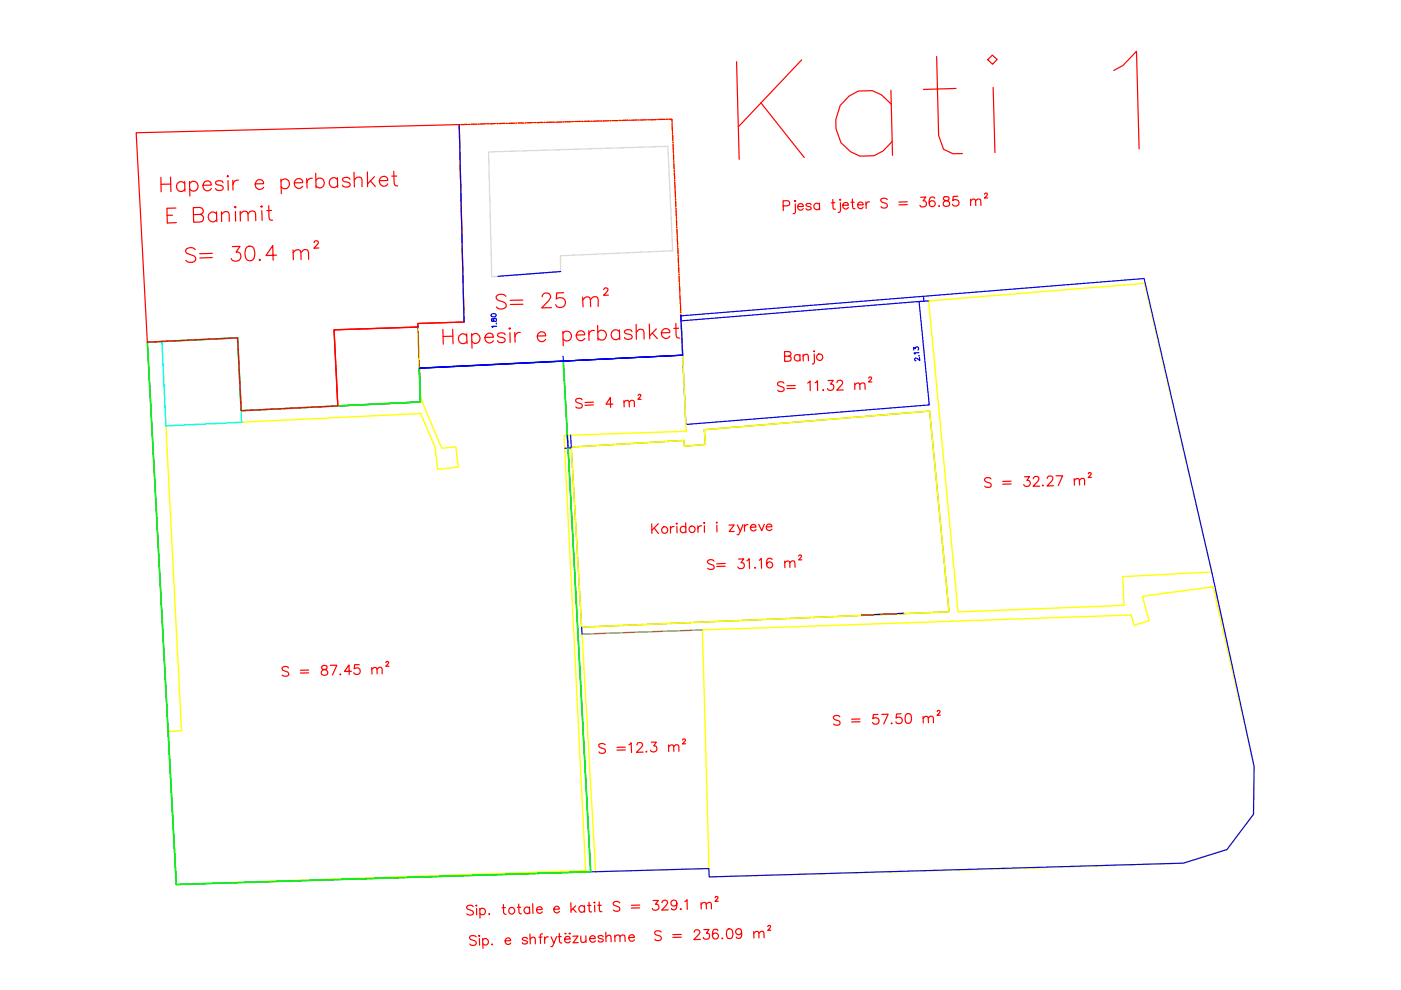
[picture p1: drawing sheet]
<svg xmlns="http://www.w3.org/2000/svg" width="297mm" height="210mm" viewBox="0 0 297 210" stroke-linecap="round" stroke-linejoin="round" font-family="sans-serif">
<!-- layer: etazha1 -->
<path d="M97.4 26.4l45.1-1.1 3 66.1-25.9 .9 4.6 92.3-86.8 2.9-1.8-32.4 2.9-.2-3.3-64.6 54-2.6 3 7.1 .6 4.7 4.4-.5-.6-4.3-3 .3-4.5-10.8-.5-15.6 9.8-.3zM196.9 63.8l45.8-3.7 14.2 61.2-18.9 1 .3 6.1-35.2 1.4zM121.1 94.8l23.9-1.4 .1 1.2 4.5-.4-.3-3.1 47.8-3.9 4.1 42.5-77.9 3.3zM123.3 133l3 51.8 24-.6M148.9 133.6l90.9-3.2 .7 2.1 3.1-.9-1.4-5.2 15-2 8.7 38.1-.1 10.1-5.7 7.5-9.2 2.9-32.2 1.1-68.3 1.8z" fill="none" stroke="#ff0" stroke-width=".3"/>
<path d="M121.1 94.8l23.9-1.4 .1 1.2 4.5-.4-.3-3.1 47.8-3.9 4.1 42.5-77.9 3.3zM148.9 133.6l-25.5 .9M191.6 130l-8.9 .4" fill="none" stroke="#83954a" stroke-width=".3"/>
<!-- layer: etazha1_banjo -->
<path d="M144.4 68l50.5-4.1 2.1 22-51.6 4.1z" fill="none" stroke="#00f" stroke-width=".25"/>
<!-- layer: Shkalle_hapsire -->
<path d="M103.6 32.2l38-1.2 1 22.2-23.8 1 .1 3.4-14.6 1.1z" fill="none" stroke="#dcdcdc" stroke-width=".3"/>
<!-- layer: 0 -->
<path d="M191.6 130l-8.9 .4" fill="none" stroke="#000" stroke-width=".25"/>
<g fill="none" stroke="#00f" stroke-width=".25">
<path d="M97.4 26.4l1 41.9M118.9 57.6l-13.3 1M31.2 72.6l19.2-1 .7 15.5 38.1-1.9-.3-7.1 55.8-2.8-.4-8.3 98.3-7.9 14.3 62.2 9 41.2-.1 10.1-5.7 7.5-9.2 2.9-100.5 2.9-.1-1.7-112.9 3.3zM88.6 69.3h.1M104.2 66.7a.53 .53 0 0 1 .6-.3 .53 .53 0 0 1 .4 .6 .53 .53 0 0 1-.7 .2 .53 .53 0 0 1-.3-.5zM104.2 67.6l.1 .5 .2 .1 .3-.7h.2l.2 .2v.4a.45 .45 0 0 1-.5 0 .45 .45 0 0 1-.2-.5zM105.2 68.5v.1M105.3 69.2h-1l.2 .3M119.4 75.5l5.8 109M144.4 67v1M144.7 75.3l-55.8 2.8 55.8-2.8M193.8 74.2l-.1-.5 .4 .2a.35 .35 0 0 1 .5-.3 .35 .35 0 0 1 0 .6"/>
<path d="M194.8 74.8h-1l.2 .3M194.9 75.4h-.1M194.9 75.8l.1 .7-.8-.6-.2 .1-.1 .3 .3 .2M195.8 62.8l.1 1M196.9 63.8l-2 .1M120.3 92.3l.1 2.7M121 92.2l.1 2.6M121.1 95h-1.4M123.3 133l.1 1.5"/>
</g>
<!-- layer: Lifti -->
<path d="M70.8 69.9l17.8-.6 .6 15.9-17.6 .9z" fill="none" stroke="#dd6e00" stroke-width=".3"/>
<!-- layer: Etazha_label -->
<g fill="none" stroke="#f00" stroke-width=".25">
<path d="M156.2 13.1l.5 20.7M170 12.7l-13.5 14.2M188.9 19.1l.3 13.8M198.6 12l.4 16.7 1.1 3 2 .9h1.9M202.7 18.8l-6.9 .2M210.4 11.7l1 .9-1 1-1-.9zM210.6 18.5l.3 13.8M236.1 14.9l2-1 2.9-3 .5 20.7M34.1 37.6l.1 3.1M36.2 37.5v3.1M36.2 39l-2.1 .1M39.2 38.9a.98 .98 0 0 0-1.5 0 .98 .98 0 0 0 .1 1.4 .98 .98 0 0 0 1.4-.2"/>
<path d="M39.2 38.5v2.1M40.2 38.5l.1 3.1M40.2 38.9a.99 .99 0 0 1 1.5-.1 .99 .99 0 0 1 0 1.4 .99 .99 0 0 1-1.5-.1M43 39.3l1.8-.1a.89 .89 0 0 0-.9-.9 .89 .89 0 0 0-.9 1 .99 .99 0 0 0 .6 1.1 .99 .99 0 0 0 1.2-.4M47.3 38.7a.93 .93 0 0 0-1.6 .1l.1 .3 1.4 .4 .1 .4a.92 .92 0 0 1-1.6 .1M48.3 37.2l.1 .2-.1 .1-.1-.1zM48.3 38.3l.1 2M49.4 38.2v2.1M50.5 38.2a1 1 0 0 0-1.1 .9M54.1 39l1.8-.1a.89 .89 0 0 0-.9-.9 .89 .89 0 0 0-.9 1 1 1 0 0 0 .6 1.1 1 1 0 0 0 1.2-.4M59.6 38.4a1 1 0 0 1 1.3-.2 1 1 0 0 1 .3 1.3 1 1 0 0 1-1.3 .4l-.3-.3M59.6 38v3.1"/>
<path d="M62.4 38.8l1.8-.1a.89 .89 0 0 0-.9-.9 .89 .89 0 0 0-.9 1 .98 .98 0 0 0 .6 1.1 .98 .98 0 0 0 1.2-.4M65 37.8l.1 2.1M66.2 37.8a1 1 0 0 0-1.1 .9M66.9 36.7l.1 3.1M67 38.2a.99 .99 0 0 1 1.4-.2 .99 .99 0 0 1 .1 1.5 .99 .99 0 0 1-1.5-.1M71.5 38.1a.98 .98 0 0 0-1.4-.1 .98 .98 0 0 0 0 1.5 .98 .98 0 0 0 1.5-.2M71.5 37.7l.1 2M74.2 38a.93 .93 0 0 0-1.6 .1l.4 .4 1.1 .3 .2 .4a.95 .95 0 0 1-1.7 0M75.1 36.5v3.1M75.1 38.1l.7-.6 .8 .2 .2 .4v1.5M77.9 36.4v3.2M78.5 38.4l1.1 1.1"/>
<path d="M79.4 37.5l-1.5 1.5M80.4 38.3h1.8a.89 .89 0 0 0-.9-1 .89 .89 0 0 0-.9 1 .97 .97 0 0 0 .6 1.1 .97 .97 0 0 0 1.2-.4M83.1 37.3h1M83.5 36.3l.1 2.5 .1 .5 .6 .1M161.3 21.8l9.2 11.6M189 22.1l-2.1-1.9-1.9-1-3 .1-2 1.1-1.9 2-.9 3v1.9l1.1 3 2 1.9 2 .9 3-.1 1.9-1 2-2M35.4 45.6h1.2M37.3 44.1l-1.9 .1 .1 3.1 1.9-.1M41.4 52.9a1.3 1.3 0 0 0-2 .1 .68 .68 0 0 0 .6 .8 1.66 1.66 0 0 1 1.5 .9v.5a1.35 1.35 0 0 1-2.1 0M42.4 45.5a.8 .8 0 0 1 .8 .7 .8 .8 0 0 1-.8 .9h-1.3l-.1-3.1h1.3a.77 .77 0 0 1 .7 1.2l-.6 .3h-1.4M45 53.7l-2.7 .1M45 54.6l-2.6 .1"/>
<path d="M45.9 44.9l.1 2.1M45.9 45.4a.99 .99 0 0 0-1.4-.2 .99 .99 0 0 0 0 1.5 .99 .99 0 0 0 1.4-.1M46.9 45.5l.8-.6 .7 .1 .2 .5v1.4M46.9 44.9l.1 2.1M49.2 52.3l1.7-.1-.9 1.3a.98 .98 0 0 1 1.1 1.1 .98 .98 0 0 1-1.3 .8l-.5-.2-.3-.4M49.9 43.8l.1 .1-.1 .2-.2-.2zM49.9 44.8l.1 2.1M50.9 45.4l.8-.6 .7 .1 .2 .4v1.5M50.9 44.8l.1 2.1M52.4 52.4a1.01 1.01 0 0 1 1.4 .3 2.56 2.56 0 0 1-.2 2.4 1.01 1.01 0 0 1-1.5-.4 2.56 2.56 0 0 1 .3-2.3zM52.6 45.3l.7-.6 .7 .2 .2 .4v1.5M55.1 54.9l-.2 .2 .2 .1 .1-.1"/>
<path d="M55.5 43.6l.1 .2-.1 .1-.2-.1zM55.5 44.7l.1 2M57 43.6v2.5l.2 .5 .6 .1M57.6 44.6l-1 .1M58.6 54.1l-2.2 .1 1.4-2.1 .1 3.1M62.1 53.6l.8-.6 .7 .1 .2 .5v1.4M62.1 53l.1 2.1M63.8 53.6l.7-.7 .7 .1 .2 .5v1.5M66.6 51.4l.2-.3h.4l.2 .1 .1 .3-1 1.1h1.1M166 43.6l1.2-.1a.53 .53 0 0 0 .2-.6 .53 .53 0 0 0-.5-.4l-.9 .1 .1 2.1M168.6 42.5l.1 .1-.1 .1zM168.6 43.2l.1 1.7-.1 .3-.5 .1"/>
<path d="M169.1 43.8h1.2a.65 .65 0 0 0-.9-.6 .65 .65 0 0 0-.2 1.1 .63 .63 0 0 0 1.1-.1M172 43.4a.63 .63 0 0 0-1.1 0l.1 .2 .9 .3 .1 .3a.67 .67 0 0 1-1.1 0M173.7 43.3a.66 .66 0 0 0-.9 0 .66 .66 0 0 0 0 .9 .66 .66 0 0 0 .9 0M173.7 43.1l.1 1.4M176.6 42.3v1.7l.1 .3 .4 .1M177 43h-.7M178.1 42.2l.2 .2-.2 .1zM178.2 43v1.6l-.1 .3-.4 .1M178.7 43.5h1.2a.65 .65 0 0 0-.9-.5 .65 .65 0 0 0-.2 1 .63 .63 0 0 0 1.1 0M180.4 42.9h.7M180.7 42.2l.1 1.7v.3h.5M181.8 43.4h1.2a.63 .63 0 0 0-.9-.5 .63 .63 0 0 0-.2 1 .59 .59 0 0 0 .6 .4 .59 .59 0 0 0 .5-.4"/>
<path d="M183.6 42.8v1.4M184.4 42.8a.72 .72 0 0 0-.8 .6M188.1 42.3a.8 .8 0 0 0-1.4 .2l.2 .3 1 .4a.5 .5 0 0 1 .1 .8 .91 .91 0 0 1-1.2-.2M192.4 42.8h-1.8M192.4 43.4h-1.8M195.2 41.8h1.1l-.6 .8a.68 .68 0 0 1 .8 .8 .68 .68 0 0 1-1 .5l-.3-.1-.2-.3M198.2 42a.57 .57 0 0 0-.9-.1 1.51 1.51 0 0 0 0 1.8 .64 .64 0 0 0 .9-.3 .64 .64 0 0 0-.4-.8 .64 .64 0 0 0-.8 .5M199.1 43.6l-.1 .1h.2M200.2 41.8l-.2 .4 .4 .3a.87 .87 0 0 1 .9 .8 .68 .68 0 0 1-.8 .5 .68 .68 0 0 1-.4-.9l.1-.2a.83 .83 0 0 0 1-.7 .82 .82 0 0 0-1-.2zM203.1 41.6l-1 .1-.1 .8a.74 .74 0 0 1 1.1 0 .74 .74 0 0 1-.1 1.1 .74 .74 0 0 1-1.1-.3M205.8 42.6l.4-.4 .6 .1 .1 1.3M205.8 42.2v1.4"/>
<path d="M206.8 42.6a.73 .73 0 0 1 1.1-.3l.1 1.3M208.7 41.2a.3 .3 0 0 1 .4-.3 .3 .3 0 0 1 .2 .3l-.6 .8h.7M93.9 69.9l.1 3.1M96 69.8l.1 3.1M96 71.3h-2.1M98.9 70.8l.1 2.1M99 71.2a.99 .99 0 0 0-1.5-.1 .99 .99 0 0 0 0 1.4 .99 .99 0 0 0 1.5-.1M100 71.2a1.01 1.01 0 0 1 1.6 0 1.01 1.01 0 0 1-.5 1.6h-.5l-.6-.5M100 70.7l.1 3.1M102.8 71.5h1.8a.92 .92 0 0 0-1.1-.9 .92 .92 0 0 0-.7 1.2 .95 .95 0 0 0 .8 .9 .95 .95 0 0 0 1-.4M107.1 71a.97 .97 0 0 0-1.6 0l.1 .3 1.4 .5 .1 .4a.91 .91 0 0 1-1.6 0M107.3 62.8a1.38 1.38 0 0 0-2.1 .1 .85 .85 0 0 0 .6 .9l.9 .2a.75 .75 0 0 1 .6 .6 .75 .75 0 0 1-.3 .7 1.37 1.37 0 0 1-1.8-.2"/>
<path d="M108.1 69.5l.1 .1-.1 .2-.1-.2zM108.1 70.5l.1 2.1M109.1 70.5l.1 2.1M110.3 70.5a1 1 0 0 0-1.1 .9M110.8 63.6l-2.6 .1M110.9 64.5l-2.7 .1M113.9 71.2h1.8a.92 .92 0 0 0-1.1-.9 .92 .92 0 0 0-.7 1.2 .95 .95 0 0 0 .7 .9 .95 .95 0 0 0 1.1-.4M115 62.9l.2-.6 .3-.2h.6a.89 .89 0 0 1 .6 .8 .89 .89 0 0 1-.4 .9l-1.4 1.5 2-.1M119.3 70.2l.1 3.1M119.4 70.7a1 1 0 0 1 1.5-.2 1 1 0 0 1 0 1.5 1 1 0 0 1-1.5-.1M119.5 62.1h-1.5l-.1 1.3a1.1 1.1 0 0 1 1.7 0 1.1 1.1 0 0 1-.2 1.6 1.1 1.1 0 0 1-1.6-.4M122.2 71h1.8a.89 .89 0 0 0-1-.9 .89 .89 0 0 0-.8 .9 .99 .99 0 0 0 .6 1.2 .99 .99 0 0 0 1.2-.4"/>
<path d="M123.5 63l.1 2.1M123.6 63.6l.7-.7 .7 .2 .2 .4v1.5M124.8 70.1l.1 2.1M125.2 63.5l.7-.6 .8 .1 .1 .5v1.5M126 70.1a1.01 1.01 0 0 0-1.2 .9M126.7 69l.1 3.1M126.7 70.5a1.01 1.01 0 0 1 1.5-.2 1.01 1.01 0 0 1 .1 1.5 1.01 1.01 0 0 1-1.5-.1M128 61.4l.3-.4h.3l.3 .3-.2 .5-.7 .8h1M131.3 69.9l.1 2.1M131.4 70.4a.99 .99 0 0 0-1.5-.2 .99 .99 0 0 0 0 1.5 .99 .99 0 0 0 1.5-.2M134 70.3a.93 .93 0 0 0-1.6 .1l.1 .3 1.4 .3 .1 .3-.1 .5a1.04 1.04 0 0 1-1.5-.3M134.9 68.8v3.1"/>
<path d="M134.9 70.4l.7-.6 .8 .1 .1 .5 .1 1.5M137.7 68.7l.1 3.1M138.3 70.6l1.1 1.2M139.1 69.7l-1.4 1.5M140.2 70.6l1.8-.1a.9 .9 0 0 0-1.1-.9 .9 .9 0 0 0-.6 1.3 .95 .95 0 0 0 .7 .8 .95 .95 0 0 0 1-.4M143.3 68.6v2.5l.2 .4 .6 .2M143.9 69.6h-1M166.3 75.5l1.2-.1 .2-.3-.2-.5-1.2-.1 .1 2.1 1.2-.2a.55 .55 0 0 0-.4-.9M169.6 75.4a.67 .67 0 0 0-1 0 .67 .67 0 0 0 0 1 .67 .67 0 0 0 1-.2M169.6 75.1v1.4M170.3 75.5a.73 .73 0 0 1 1-.3l.1 1.3M170.3 75.1v1.4"/>
<path d="M172.6 74.4v.2l-.1-.1zM172.6 75.1l.1 1.7-.1 .2-.4 .2M123.4 84.8a.78 .78 0 0 0-1.4 .2l.4 .4 .8 .2a.5 .5 0 0 1 .1 .8 1.04 1.04 0 0 1-1.2-.1M125.8 85.3h-1.8M125.8 85.9h-1.8M130 85.7h-1.5l.9-1.4 .1 2.1M132.3 85.3l.5-.4 .5 .1 .1 1.3M132.3 84.9v1.4M133.4 85.3l.5-.4 .5 .1 .1 1.2M135.3 83.9l.2-.3 .4 .2-.6 .9h.6M166.2 81.2a.75 .75 0 0 0-.7-.3 .75 .75 0 0 0-.7 .5l.3 .3 1.1 .5v.5a.87 .87 0 0 1-1.3 0M168.6 81.7l-1.8 .1"/>
<path d="M168.6 82.3l-1.8 .1M171.2 81.2l.5-.4 .1 2M172.8 81.2l.5-.5 .1 2.1M174.5 82.6v.2l.1-.1M175.6 80.7l1.1-.1-.6 .8a.69 .69 0 0 1 .5 1.1 .69 .69 0 0 1-1.2-.1M177.5 81.1v-.3l.3-.2a.65 .65 0 0 1 .8 .4v.4l-1.2 1.3h1.4M181.2 81.6l.5-.4 .5 .1 .1 1.3M181.2 81.2v1.4M182.3 81.6a.73 .73 0 0 1 1-.3l.1 1.3M184.2 80.2a.3 .3 0 0 1 .3-.3 .3 .3 0 0 1 .3 .3l-.6 .8h.7M138.2 111.1v2M138.7 111.9l.9 1.2"/>
<path d="M139.6 111l-1.4 1.4M142.2 111.6v1.4M142.9 111.6a.72 .72 0 0 0-.7 .6M143.5 110.9v.2l-.1-.1zM143.5 111.6l.1 1.4M145.4 110.9v2M145.4 111.8a.66 .66 0 0 0-1 0 .66 .66 0 0 0 0 .9 .66 .66 0 0 0 1-.1M148 111.5v1.4M148.8 111.5a.72 .72 0 0 0-.8 .6M149.3 110.8l.1 .1-.1 .1zM149.4 111.5v1.4M151.4 119a.79 .79 0 0 0-.8-.4 .79 .79 0 0 0-.6 .6l.2 .3 .8 .3a.5 .5 0 0 1 .4 .3 .5 .5 0 0 1-.2 .6 1.08 1.08 0 0 1-1.2-.2"/>
<path d="M152 110.7v.2zM152 111.4v1.4M153.8 119.5h-1.8M154.6 111.3h1.1l-1.1 1.4h1.1M156.6 118.5h1.1l-.6 .8a.66 .66 0 0 1 .7 .7 .66 .66 0 0 1-.9 .6l-.3-.1-.2-.3M157 112.6l-.4 .8h-.3M157.5 111.3l-.5 1.3-.7-1.3M157.8 111.3l.1 1.3M158.4 118.9l.4-.5 .1 2.1M158.6 111.2a.71 .71 0 0 0-.8 .6M159.1 111.8h1.2a.63 .63 0 0 0-.9-.5 .63 .63 0 0 0-.2 1 .68 .68 0 0 0 1.1 0M161 118.8l.4-.4 .1 2.1"/>
<path d="M162.1 111.1l-.6 1.4-.6-1.3M162.5 111.7h1.2a.65 .65 0 0 0-1-.5 .65 .65 0 0 0-.1 1 .68 .68 0 0 0 1.1 0M163.7 118.6a.64 .64 0 0 0-1.1 .1 1.2 1.2 0 0 0 .6 1.7 .65 .65 0 0 0 .6-.6 .65 .65 0 0 0-.6-.7 .65 .65 0 0 0-.7 .7M166.4 119.3l.5-.3h.4l.2 1.3M166.4 119v1.4M167.5 119.3l.4-.4 .5 .1 .2 1.3M169.3 117.9a.3 .3 0 0 1 .3-.2 .3 .3 0 0 1 .3 .2l-.6 .8h.7M210.1 101.6a.75 .75 0 0 0-.7-.4 .75 .75 0 0 0-.7 .6l.4 .4 .8 .2a.5 .5 0 0 1 .1 .9 1.04 1.04 0 0 1-1.2-.2M214.4 102l-1.8 .1M214.4 102.6l-1.8 .1M217.2 101.1l1.1-.1-.6 .9a.66 .66 0 0 1 .8 .7 .66 .66 0 0 1-.9 .5l-.3-.1-.3-.3M219.1 101.5l.1-.3 .3-.2h.4a.47 .47 0 0 1 .3 .8l-1.2 1.3h1.4"/>
<path d="M221.1 102.8l-.1 .2h.2M222 101.4l.1-.3 .3-.2h.4l.3 .2a.72 .72 0 0 1-.1 .9l-1 1h1.4M223.9 100.9h1.4l-.9 2.1M227.8 101.5v1.4M227.8 101.9l.5-.4 .5 .1 .1 1.2M228.9 101.9l.5-.5 .4 .1 .2 1.3M230.8 100.5l.1-.3 .5 .2-.7 .9 .7-.1M153.8 120.1h-1.8M160.1 120.3l-.1 .1h.2M61.2 141.6a.75 .75 0 0 0-.8-.3 .75 .75 0 0 0-.6 .5l.2 .3 .8 .3a.5 .5 0 0 1 .4 .4 .5 .5 0 0 1-.2 .5 1.08 1.08 0 0 1-1.2-.2M65.4 142.1h-1.7M65.4 142.7h-1.7"/>
<path d="M68.3 141.2a.42 .42 0 0 0 .2 .7 .73 .73 0 0 1 .8 .3 .73 .73 0 0 1 0 .8 .82 .82 0 0 1-1.2-.2 .81 .81 0 0 1 1-.9 .47 .47 0 0 0 .2-.7l-.7-.1zM70 141.1h1.4l-.9 2M72.2 142.9l-.1 .1h.2M74.5 142.3l-1.5 .1 1-1.4v2M76.2 140.9h-1l-.1 .9a.72 .72 0 0 1 1.1 0 .72 .72 0 0 1-.1 1.1 .72 .72 0 0 1-1.1-.3M78.8 141.9l.5-.4 .5 .1 .2 1.3M78.8 141.5l.1 1.4M79.9 141.9l.5-.4 .5 .1 .1 1.3M81.8 140.5l.2-.2 .4 .1-.6 .9h.7M128.3 157.9a.77 .77 0 0 0-.7-.3 .77 .77 0 0 0-.6 .6l.2 .3 .7 .2a.51 .51 0 0 1 .4 .4 .51 .51 0 0 1-.1 .5 .89 .89 0 0 1-1.2-.2M132.6 158.4l-1.8 .1M132.6 159h-1.8"/>
<path d="M133.4 157.9l.4-.4 .1 2.1M135 157.9l.2-.4 .2-.1 .6 .1 .2 .3-.3 .7-.9 1h1.4M137 159.3l-.1 .1h.3M138.1 157.4h1l-.5 .8a.68 .68 0 0 1 .6 .9 .68 .68 0 0 1-1.1 .2l-.2-.3M141.7 158.4l.5-.5 .5 .1 .2 1.3M141.7 157.9l.1 1.4M142.8 158.3l.5-.4 .5 .1 .1 1.3M144.7 156.9l.2-.2 .4 .1-.6 .9h.7M178.1 152a.78 .78 0 0 0-1.4 .2l.4 .4 .8 .3a.5 .5 0 0 1 0 .8 1.04 1.04 0 0 1-1.2-.2M182.3 152.4l-1.7 .1M182.3 153l-1.7 .1M186.1 151.5h-.9l-.1 .9a.74 .74 0 0 1 1.1-.1 .74 .74 0 0 1-.1 1.2 .74 .74 0 0 1-1.1-.3"/>
<path d="M186.9 151.5l1.4-.1-.9 2.1M189.1 153.3l-.2 .1h.2M191.1 151.3l-1 .1-.1 .9a.73 .73 0 0 1 1.1-.1 .73 .73 0 0 1-.1 1.1 .73 .73 0 0 1-1.1-.3M192.2 151.4a.67 .67 0 0 1 1 .3 1.9 1.9 0 0 1-.2 1.5 .67 .67 0 0 1-1-.2 1.9 1.9 0 0 1 .2-1.6zM195.7 151.9v1.4M195.7 152.3l.5-.4 .5 .1 .2 1.2M196.8 152.3l.5-.5 .5 .2 .1 1.2M198.7 150.9l.2-.3 .4 .2-.6 .9 .6-.1M100.3 192.2a.79 .79 0 0 0-.7-.3 .79 .79 0 0 0-.7 .5l.2 .3 .8 .3a.5 .5 0 0 1 .4 .4 .5 .5 0 0 1-.1 .5 1.08 1.08 0 0 1-1.2-.1M101 198.6a.8 .8 0 0 0-1.4 .3l.2 .3 1 .3a.5 .5 0 0 1 0 .8 .91 .91 0 0 1-1.2-.1M101 191.9v.2zM101 192.6v1.4"/>
<path d="M101.5 198.4h.2l-.1 .1zM101.6 199l.1 1.4M101.7 192.9a.66 .66 0 0 1 1-.1 .66 .66 0 0 1 0 1 .66 .66 0 0 1-1-.1M101.7 192.6l.1 2M102.3 199l.1 2.1M102.4 199.3a.66 .66 0 0 1 .9-.1 .66 .66 0 0 1 0 1 .66 .66 0 0 1-.9-.1M103.7 193.7v.2l.1-.1M106.5 192.4h.6M106.7 191.8l.1 1.7 .1 .2 .4 .1M107.1 199.5l1.1-.1a.62 .62 0 0 0-.8-.5 .62 .62 0 0 0-.2 1 .64 .64 0 0 0 1.1 0M109.7 192.4h.7M110 191.7v1.7l.3 .4h.2"/>
<path d="M111.8 199.1a.62 .62 0 0 0-.6-.4 .62 .62 0 0 0-.5 .4l1 .5 .1 .3a.64 .64 0 0 1-1.1 0M112.3 192.6a.67 .67 0 0 0-1 0 .67 .67 0 0 0 0 .9 .67 .67 0 0 0 1-.1M112.3 192.3v1.4M112.4 198v2.1M112.4 199.1l.5-.4 .5 .1 .1 1.3M112.9 191.6l.1 2.1M113.7 192.9l1.2-.1a.62 .62 0 0 0-.9-.5 .62 .62 0 0 0-.1 1 .63 .63 0 0 0 1.1 0M114.9 198.7h-.6M115 198l-.4 .1v.3v1.7M115.4 198.7l.1 1.3M116.2 198.6a.72 .72 0 0 0-.8 .7M117.4 192.8l1.2-.1a.6 .6 0 0 0-.7-.6 .6 .6 0 0 0-.5 .9 .64 .64 0 0 0 .5 .5 .64 .64 0 0 0 .7-.2"/>
<path d="M117.4 200l-.3 .7h-.3M118 198.6l-.6 1.4-.6-1.4M118.3 198.6h.7M118.6 197.9v1.7l.1 .3h.4M119.7 199.1h1.2a.65 .65 0 0 0-.9-.5 .65 .65 0 0 0-.2 1 .68 .68 0 0 0 1.1 0M119.8 198h.2zM120.7 197.8l.1 .2h-.1zM121 191.4l.1 2.1M121.5 198.5h1.1l-1.1 1.4h1.1M121.5 192.7l.7 .7M122 192.1l-.9 1M123.1 198.5l.2 1.2 .5 .1 .4-.4"/>
<path d="M123.9 192.3a.66 .66 0 0 0-1-.1 .66 .66 0 0 0 0 1 .66 .66 0 0 0 1-.1M123.9 192l.1 1.4M124.2 198.4v1.4M124.6 192h.7M124.9 191.3v1.7l.1 .3h.4M125 199h1.2a.62 .62 0 0 0-.9-.5 .62 .62 0 0 0-.2 1 .63 .63 0 0 0 1.1 0M125.9 191.3h.3l-.1 .2zM126.1 191.9v1.4M126.7 191.9h.8M127 191.2l.1 1.7 .1 .3 .4 .1M127.9 198.6a.63 .63 0 0 0-1.1 .1l.3 .3 .7 .1 .1 .3a.6 .6 0 0 1-1.1 0M128.4 197.7l.1 2"/>
<path d="M128.5 198.7l.4-.4 .6 .1 .1 1.3M130.3 198.7l.5-.5 .5 .1 .1 1.3M130.3 198.3l.1 1.3M131.4 191.4a.78 .78 0 0 0-.8-.3 .78 .78 0 0 0-.6 .5l.2 .3 1 .4a.5 .5 0 0 1 0 .8 1.08 1.08 0 0 1-1.2-.1M131.4 198.6a.68 .68 0 0 1 1-.3l.1 1.3M133.3 198.8h1.2a.62 .62 0 0 0-.9-.5 .62 .62 0 0 0-.2 1 .6 .6 0 0 0 1.1 0M135.6 191.9h-1.7M135.6 192.5h-1.7M138.5 190.9h1.1l-.6 .8a.66 .66 0 0 1 .7 .8 .66 .66 0 0 1-.9 .5l-.3-.1-.2-.3M140.2 197.6a.77 .77 0 0 0-.8-.3 .77 .77 0 0 0-.6 .6l.2 .3 1 .3a.5 .5 0 0 1 0 .8 .89 .89 0 0 1-1.1-.2M140.4 191.4l-.1-.1a.66 .66 0 0 1 1.1-.2l.2 .4-1.3 1.5 1.4-.1M143.5 191.5a.64 .64 0 0 1-.9 .5 .64 .64 0 0 1-.2-1 .64 .64 0 0 1 1 .1 2.18 2.18 0 0 1-.1 1.7 .57 .57 0 0 1-.9-.2"/>
<path d="M144.4 192.7l-.2 .1 .2 .1v-.2M144.4 198.1l-1.7 .1M144.4 198.7l-1.7 .1M145.2 191.2l.5-.4v2M147.2 197.7l.2-.5 .2-.1 .6 .1 .2 .3-.3 .7-1 1h1.4M148.6 191.4l.1 1.3M148.7 191.8l.4-.5 .5 .1 .2 1.3M149.2 197.1h1.1l-.5 .8a.68 .68 0 0 1 .6 .9 .68 .68 0 0 1-1.1 .3l-.2-.3M149.7 191.7l.5-.4 .5 .1 .1 1.3M151.6 190.3l.2-.2 .4 .1-.6 .9h.7M152.2 197.3a.57 .57 0 0 0-.9-.2 1.61 1.61 0 0 0 .1 1.9 .64 .64 0 0 0 .9-.3 .64 .64 0 0 0-.5-.9 .64 .64 0 0 0-.8 .6M153.1 198.9v.2l.1-.1"/>
<path d="M154.3 197.1a.67 .67 0 0 1 1 .2 1.66 1.66 0 0 1-.2 1.6 .68 .68 0 0 1-1-.3 1.73 1.73 0 0 1 .2-1.5zM157.2 197.6a.64 .64 0 0 1-.9 .5 .64 .64 0 0 1-.2-1 .64 .64 0 0 1 1 .1 1.79 1.79 0 0 1-.1 1.7 .64 .64 0 0 1-.9-.2M159.8 197.9l.5-.4 .5 .1 .1 1.3M159.8 197.5l.1 1.4M160.9 197.9l.5-.4 .5 .1 .1 1.2M162.8 196.5l.2-.3 .3 .1 .1 .1-.6 .9 .6-.1M104.4 200.2h-.2h.2"/>
<circle cx="173.8" cy="75.7" r=".68"/>
<circle cx="140.9" cy="112.4" r=".7"/>
<circle cx="146.7" cy="112.2" r=".68"/>
<circle cx="108.5" cy="193.1" r=".69"/>
</g>
<!-- layer: 0 -->
<path d="M144.7 75.3l-55.8 2.8" fill="none" stroke="#ff0" stroke-width=".25"/>
<g fill="none" stroke="#f00" stroke-width=".25">
<path d="M28.9 28.2l68.5-1.8 1 41.9-9.8 .3v.7l-17.8 .6 .8 16.2-20.5 1-.7-15.5-19.2 1zM97.4 26.4h.2M97.4 26.7v1.2M97.4 28.7l.1 1.2M97.4 28.2v.2M97.5 30.2v.2M97.5 30.7v1.2M97.5 32.2v.2M97.5 32.7v1.2M97.5 34.2v.2M97.6 34.7v1.2M97.6 36.2v.2"/>
<path d="M97.6 36.7v1.2M97.7 38.2v.2M97.7 38.7v1.2M99.1 26.4h-1.3M99.3 26.4h.3M99.8 26.3h1.3M101.6 26.3h-.3M103.1 26.2l-1.3 .1M103.3 26.2h.3M105.1 26.2h-1.3M105.3 26.2h.3M107.1 26.2h-1.3"/>
<path d="M107.3 26.2h.3M109.1 26.1l-1.3 .1M109.3 26.1h.3M109.8 26.1h1.3M111.6 26l-.3 .1M113.1 26h-1.3M113.3 26h.3M115.1 26h-1.3M115.3 26h.3M117.1 25.9l-1.3 .1M117.3 25.9h.3M119.1 25.9h-1.3"/>
<path d="M119.3 25.9h.3M119.8 25.8h1.3M121.3 25.8h.3M123.1 25.7l-1.3 .1M123.3 25.7h.3M125.1 25.7h-1.3M125.3 25.7h.3M127.1 25.7h-1.3M127.3 25.7h.3M129.1 25.6l-1.3 .1M129.3 25.6h.3M129.8 25.6h1.3"/>
<path d="M131.3 25.5h.3M133.1 25.5h-1.3M133.3 25.5h.3M135.1 25.4l-1.3 .1M135.3 25.4h.3M137.1 25.4h-1.3M137.3 25.4h.3M139.1 25.4h-1.3M139.6 25.3l-.3 .1M139.8 25.3h1.3M141.3 25.3h.3M141.8 25.3h.7v.6"/>
<path d="M142.5 26.6l.1 1.3M142.5 26.1v.3M142.6 28.1v.3M142.6 28.6l.1 1.3M142.7 30.1v.3M142.7 30.6v1.3M142.7 32.1l.1 .3M142.8 32.6v1.3M142.9 34.6v1.3M142.9 34.1v.3M143 36.6v1.2M143 36.1v.3"/>
<path d="M143 38.6l.1 1.3M143 38.1v.3M97.7 40.2v.2M97.7 40.7v1.2M97.7 42.2v.2M97.7 42.7l.1 1.2M97.8 44.2v.2M97.8 44.7v1.2M97.8 46.2v.2M97.9 46.7v1.2M97.9 48.2v.2M97.9 48.7l.1 1.2"/>
<path d="M98 50.7v1.2M98 50.2v.2M98 52.2v.2M98 52.7v1.2M98 54.7l.1 1.2M98 54.2v.2M98.1 56.2v.2M98.1 56.7v1.2M98.1 58.2l.1 .2M98.2 58.7v1.2M143.1 40.1v.2M143.2 40.6v1.3"/>
<path d="M143.2 42.1l.1 .3M143.3 42.6v1.3M143.3 44.1v.3M143.3 44.6l.1 1.2M143.4 46.6l.1 1.2M143.4 46.1v.3M143.5 48.6l.1 1.3M143.5 48.1v.2M143.6 50.6l.1 1.3M143.6 50.1v.2M143.7 52.1v.2M143.7 52.6l.1 1.2"/>
<path d="M143.8 54.1v.3M143.8 54.6v1.2M143.8 56.1l.1 .2M143.9 56.6v1.2M144 58.6v1.2M144 58.1v.2M70.8 70l.1 1.2M70.9 71.5v.2M70.9 72l.1 1.2M71 73.4v.3M71 74l.1 1.2M71.1 75.5v.2"/>
<path d="M71.1 75.9l.1 1.3M71.2 77.5v.2M71.2 78l.1 1.2M71.3 69.9h-.3M71.3 79.5v.2M71.3 80l.1 1.2M72.8 69.9h-1.3M73 69.9h.3M74.8 69.8l-1.3 .1M75.3 69.8h-.3M76.8 69.7l-1.3 .1M77 69.7h.3"/>
<path d="M78.8 69.7h-1.3M79 69.6h.3M80.8 69.6h-1.3M81 69.6h.3M82.8 69.6h-1.3M83 69.5h.3M84.8 69.5h-1.3M85 69.5h.3M85.5 69.4h1.3M87 69.4h.3M88.6 69.2v.1l-1.1 .1M88.6 68.7v.2"/>
<path d="M88.9 79.2v.2M89 79.7v1.2M89.3 78.1h-.4v.8M89.8 78l-.2 .1M90 68.5l-1.2 .1M90.3 68.5h.2M91.4 78h-1.3M91.6 77.9h.2M92 68.5h-1.2M92.2 68.5h.3M93.3 77.9h-1.2M93.6 77.9h.3"/>
<path d="M94 68.4l-1.2 .1M94.3 68.4h.2M94.7 68.4h1.3M95.3 77.8h-1.2M95.8 77.7l-.2 .1M96.3 68.3h.2M97.3 77.6l-1.2 .1M97.6 77.6h.2M98 68.3h-1.2M98.2 60.2v.2M98.2 60.7l.1 1.2M98.3 62.1v.3"/>
<path d="M98.3 62.7v1.2M98.3 64.6v1.3M98.3 64.2v.2M98.3 66.2v.2M98.3 66.7l.1 1.2M98.4 68.2l-.1 .1M99.3 77.6h-1.2M99.6 77.6h.2M101.3 77.5h-1.2M101.6 77.4h.2M103.3 77.3l-1.2 .1M103.6 77.3h.2"/>
<path d="M105.3 77.3h-1.2M105.8 77.2l-.2 .1M107.3 77.2h-1.2M107.6 77.1h.2M109.3 77l-1.2 .1M109.6 77h.2M111.3 77h-1.2M111.8 76.9l-.3 .1M113.3 76.9h-1.2M113.6 76.8h.2M115.3 76.8h-1.3M115.6 76.8h.2"/>
<path d="M117.3 76.7h-1.3M117.8 76.6l-.2 .1M119.3 76.6h-1.2M119.5 76.5h.3M121.3 76.5h-1.2M121.5 76.5h.3M123.3 76.4h-1.3M123.8 76.3l-.3 .1M125.3 76.3h-1.3M125.6 76.2h.2M127.3 76.2h-1.3M127.6 76.2h.2"/>
<path d="M129.3 76.1h-1.2M129.8 76l-.3 .1M131.3 75.9l-1.3 .1M131.5 75.9h.3M133.3 75.9h-1.3M133.5 75.9h.3M135.3 75.8h-1.3M135.6 75.7h.2M137.3 75.6l-1.3 .1M137.5 75.6h.3M139.3 75.6h-1.3M139.8 75.5l-.3 .1"/>
<path d="M141.3 75.5h-1.3M141.5 75.4h.3M143.3 75.4h-1.3M143.5 75.4h.3M144.1 60.6v1.2M144.1 60.1v.2M144.1 62.6l.1 1.2M144.1 62.1v.2M144.2 64.1v.2M144.3 64.6v1.2M144.3 66.1l.1 .2M144.4 66.6v1.2"/>
<path d="M144.4 68.1v.2M144.4 68.6l.1 1.2M144.5 70.6l.1 1.2M144.5 70.1v.2M144.6 72.6l.1 1.2M144.6 72.1v.2M144.7 74.5v.8h-.7M144.7 74.1v.2M71.4 81.4v.3M71.4 82l.1 1.2M71.5 83.4v.3M71.5 83.9l.1 1.3"/>
<path d="M71.6 85.9v.2l1.1-.1M71.6 85.4v.3M73 86h.2M74.7 85.9l-1.2 .1M75.2 85.9h-.2M76.7 85.9h-1.2M77 85.8h.2M78.7 85.7l-1.2 .1M79 85.7h.2M80.7 85.6l-1.2 .1M81.2 85.6h-.2M82.7 85.6h-1.3"/>
<path d="M83 85.5h.2M84.7 85.4l-1.3 .1M85 85.4h.2M86.7 85.3l-1.2 .1M87 85.3h.2M88.7 85.3h-1.2M89 81.2v.2M89 81.7l.1 1.2M89.1 83.7v1.2M89.1 83.1v.3M89.1 85.2l-.2 .1"/>
</g>
<!-- layer: etazha2_banjo -->
<path d="M34.3 72.4l16.1-.8 .8 17.9-16 .8z" fill="none" stroke="#0ff" stroke-width=".3"/>
<!-- layer: 0 -->
<path d="M31.2 72.6l19.2-1 .7 15.5 38.1-1.9-.3-7.1 30.5-1.6 5.8 108.3-87.8 2.7z" fill="none" stroke="#0f0" stroke-width=".34"/>
</svg>
